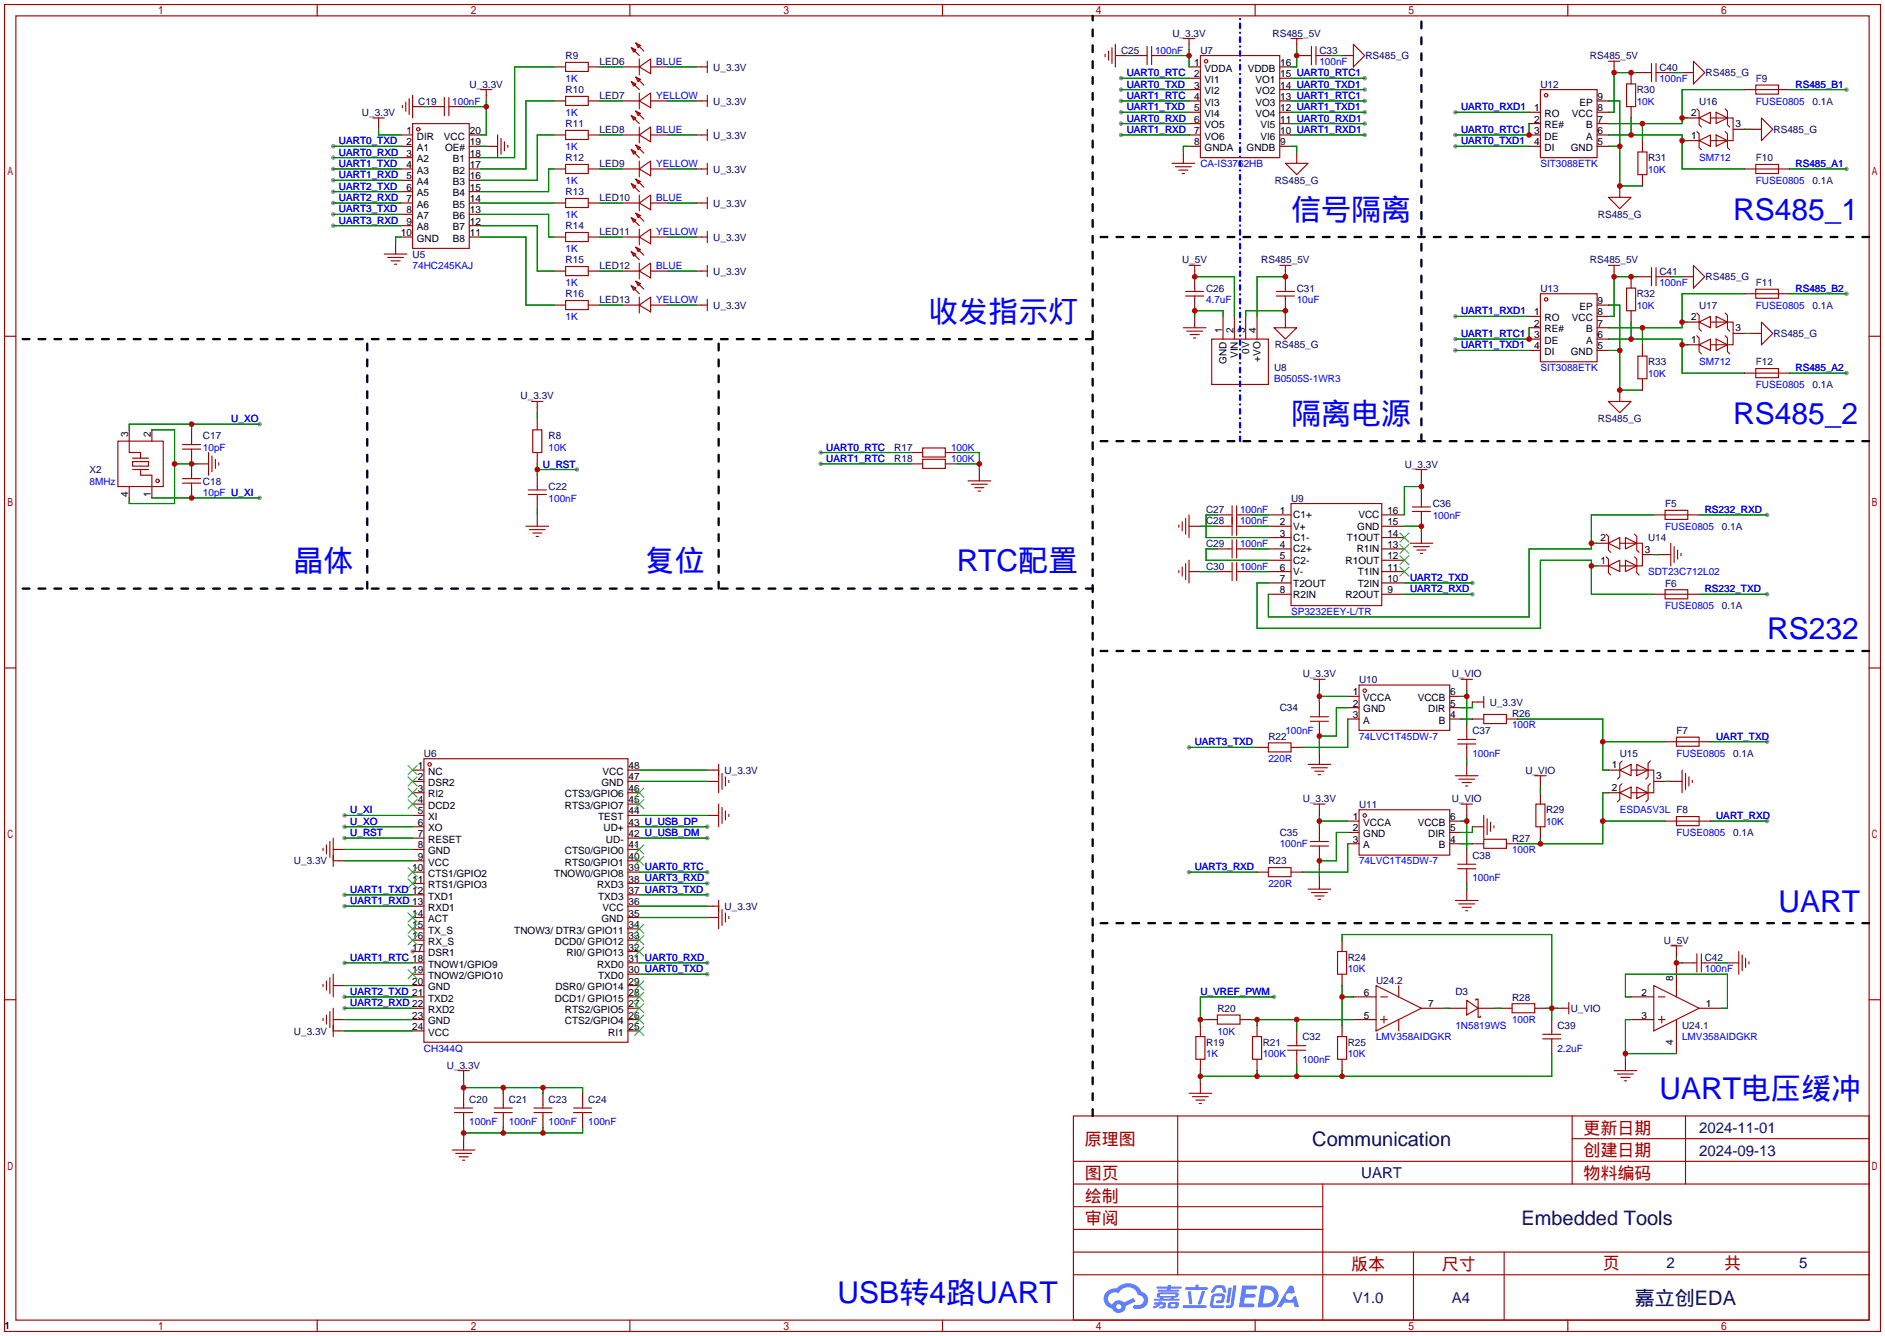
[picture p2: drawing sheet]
<svg xmlns="http://www.w3.org/2000/svg" width="422mm" height="299mm" viewBox="0 0 422 299" stroke-linecap="round" stroke-linejoin="round" font-family="sans-serif">
<defs><g id="words">
<g font-size="6.7" fill="#00f">
<text x="289.3" y="49.2">信号隔离</text>
<text x="388.4" y="49.2">RS485_1</text>
<text x="208" y="72.1">收发指示灯</text>
<text x="289.3" y="94.9">隔离电源</text>
<text x="388.4" y="94.9">RS485_2</text>
<text x="65.8" y="127.9">晶体</text>
<text x="144.5" y="127.9">复位</text>
<text x="214.4" y="127.9">RTC配置</text>
<text x="396" y="143.2">RS232</text>
<text x="398.5" y="204.1">UART</text>
<text x="371.9" y="246.1">UART电压缓冲</text>
<text x="187.7" y="291.8">USB转4路UART</text>
</g>
<g font-size="4.5" fill="#000080">
<text x="294.1" y="256.7">Communication</text>
<text x="340.9" y="274.4">Embedded Tools</text>
<text x="366.4" y="292.2">嘉立创EDA</text>
</g>
<g font-size="3.8" fill="#a00000">
<text x="243.1" y="256.4">原理图</text>
<text x="354.8" y="253.9">更新日期</text>
<text x="354.8" y="259">创建日期</text>
<text x="243.1" y="269.1">绘制</text>
<text x="243.1" y="264">图页</text>
<text x="354.8" y="264">物料编码</text>
<text x="243.1" y="274.2">审阅</text>
<text x="302.8" y="284.4">版本</text>
<text x="323.1" y="284.4">尺寸</text>
<text x="359.2" y="284.1">页</text>
<text x="386.3" y="284.1">共</text>
</g>
<g font-size="3.4" fill="#000080">
<text x="380.7" y="253.7">2024-11-01</text>
<text x="305.1" y="263.9">UART</text>
<text x="380.7" y="258.8">2024-09-13</text>
<text x="373.5" y="283.9">2</text>
<text x="403.2" y="283.9">5</text>
<text x="303.1" y="291.8">V1.0</text>
<text x="325.3" y="291.8">A4</text>
</g>
<g font-size="2.2" fill="#000080">
<text x="251.2" y="12">C25</text>
<text x="262.7" y="8.2">U_3.3V</text>
<text x="269" y="12">U7</text>
<text x="285.2" y="8.2">RS485_5V</text>
<text x="295.7" y="12">C33</text>
<text x="126.7" y="13.3">R9</text>
<text x="134.4" y="14.5">LED6</text>
<text x="159.8" y="15.8">U_3.3V</text>
<text x="306" y="13.3">RS485_G</text>
<text x="356.3" y="13.3">RS485_5V</text>
<text x="371.9" y="15.8">C40</text>
<text x="382.2" y="17.1">RS485_G</text>
<text x="93.7" y="23.4">C19</text>
<text x="105.2" y="19.6">U_3.3V</text>
<text x="126.7" y="20.9">R10</text>
<text x="134.4" y="22.2">LED7</text>
<text x="159.8" y="23.4">U_3.3V</text>
<text x="345.2" y="19.6">U12</text>
<text x="366.8" y="20.9">R30</text>
<text x="380.7" y="23.4">U16</text>
<text x="393.4" y="18.3">F9</text>
<text x="406.1" y="23.4">0.1A</text>
<text x="81.1" y="26">U_3.3V</text>
<text x="126.7" y="28.5">R11</text>
<text x="134.4" y="29.8">LED8</text>
<text x="397.4" y="29.8">RS485_G</text>
<text x="159.8" y="31">U_3.3V</text>
<text x="126.7" y="36.1">R12</text>
<text x="134.4" y="37.4">LED9</text>
<text x="159.8" y="38.7">U_3.3V</text>
<text x="285.7" y="41.2">RS485_G</text>
<text x="369.3" y="36.1">R31</text>
<text x="393.4" y="36.1">F10</text>
<text x="406.1" y="41.2">0.1A</text>
<text x="126.7" y="43.7">R13</text>
<text x="134.4" y="45">LED10</text>
<text x="159.8" y="46.3">U_3.3V</text>
<text x="126.7" y="51.4">R14</text>
<text x="134.4" y="52.6">LED11</text>
<text x="159.8" y="53.9">U_3.3V</text>
<text x="358" y="48.8">RS485_G</text>
<text x="92.5" y="57.7">U5</text>
<text x="126.7" y="59">R15</text>
<text x="264.9" y="59">U_5V</text>
<text x="282.6" y="59">RS485_5V</text>
<text x="356.3" y="59">RS485_5V</text>
<text x="134.4" y="60.3">LED12</text>
<text x="159.8" y="61.5">U_3.3V</text>
<text x="270.3" y="65.3">C26</text>
<text x="290.6" y="65.3">C31</text>
<text x="345.2" y="65.3">U13</text>
<text x="371.9" y="61.5">C41</text>
<text x="382.2" y="62.8">RS485_G</text>
<text x="393.4" y="64.1">F11</text>
<text x="126.7" y="66.6">R16</text>
<text x="134.4" y="67.9">LED13</text>
<text x="159.8" y="69.1">U_3.3V</text>
<text x="366.8" y="66.6">R32</text>
<text x="380.7" y="69.1">U17</text>
<text x="406.1" y="69.1">0.1A</text>
<text x="397.4" y="75.5">RS485_G</text>
<text x="285.5" y="83.1">U8</text>
<text x="285.7" y="78">RS485_G</text>
<text x="369.3" y="81.8">R33</text>
<text x="393.4" y="81.8">F12</text>
<text x="116.7" y="89.5">U_3.3V</text>
<text x="406.1" y="86.9">0.1A</text>
<text x="358" y="94.5">RS485_G</text>
<text x="45.5" y="98.4">C17</text>
<text x="122.9" y="98.4">R8</text>
<text x="200.4" y="100.9">R17</text>
<text x="20.1" y="106">X2</text>
<text x="200.4" y="103.4">R18</text>
<text x="314.8" y="104.7">U_3.3V</text>
<text x="45.5" y="108.5">C18</text>
<text x="122.9" y="109.8">C22</text>
<text x="289.3" y="112.3">U9</text>
<text x="321.1" y="113.6">C36</text>
<text x="373.1" y="113.6">F5</text>
<text x="270.3" y="114.9">C27</text>
<text x="270.3" y="117.4">C28</text>
<text x="385.8" y="118.7">0.1A</text>
<text x="270.3" y="122.5">C29</text>
<text x="369.3" y="121.2">U14</text>
<text x="270.3" y="127.6">C30</text>
<text x="373.1" y="131.4">F6</text>
<text x="385.8" y="136.5">0.1A</text>
<text x="291.9" y="151.7">U_3.3V</text>
<text x="304.5" y="153">U10</text>
<text x="325.3" y="151.7">U_VIO</text>
<text x="286.8" y="159.3">C34</text>
<text x="333.8" y="158">U_3.3V</text>
<text x="338.8" y="160.6">R26</text>
<text x="284.2" y="165.7">R22</text>
<text x="329.9" y="164.4">C37</text>
<text x="375.7" y="164.4">F7</text>
<text x="95" y="169.5">U6</text>
<text x="162.4" y="173.3">U_3.3V</text>
<text x="341.8" y="173.3">U_VIO</text>
<text x="363" y="169.5">U15</text>
<text x="388.4" y="169.5">0.1A</text>
<text x="291.9" y="179.6">U_3.3V</text>
<text x="325.3" y="179.6">U_VIO</text>
<text x="304.5" y="180.9">U11</text>
<text x="346.5" y="182.2">R29</text>
<text x="286.8" y="187.3">C35</text>
<text x="338.8" y="188.5">R27</text>
<text x="388.4" y="187.3">0.1A</text>
<text x="65.9" y="193.6">U_3.3V</text>
<text x="284.2" y="193.6">R23</text>
<text x="329.9" y="192.3">C38</text>
<text x="162.4" y="203.8">U_3.3V</text>
<text x="302" y="215.2">R24</text>
<text x="372.9" y="211.4">U_5V</text>
<text x="382" y="215.2">C42</text>
<text x="308.4" y="220.3">U24.2</text>
<text x="272.8" y="226.6">R20</text>
<text x="326.1" y="222.8">D3</text>
<text x="338.8" y="224.1">R28</text>
<text x="352" y="226.6">U_VIO</text>
<text x="65.9" y="231.7">U_3.3V</text>
<text x="291.8" y="233">C32</text>
<text x="349" y="230.4">C39</text>
<text x="376.9" y="230.4">U24.1</text>
<text x="100.2" y="239.3">U_3.3V</text>
<text x="270.3" y="234.2">R19</text>
<text x="283" y="234.2">R21</text>
<text x="302" y="234.2">R25</text>
<text x="105.2" y="246.9">C20</text>
<text x="114" y="246.9">C21</text>
<text x="122.9" y="246.9">C23</text>
<text x="131.8" y="246.9">C24</text>
<text x="1" y="297.7">1</text>
</g>
<g font-size="2.2" fill="#00f">
<text x="258.8" y="12">100nF</text>
<text x="147.1" y="14.5">BLUE</text>
<text x="252.5" y="17.1">UART0_RTC</text>
<text x="295.7" y="14.5">100nF</text>
<text x="101.3" y="23.4">100nF</text>
<text x="126.7" y="18.3">1K</text>
<text x="147.1" y="22.2">YELLOW</text>
<text x="252.5" y="19.6">UART0_TXD</text>
<text x="252.5" y="22.2">UART1_RTC</text>
<text x="366.8" y="23.4">10K</text>
<text x="371.9" y="18.3">100nF</text>
<text x="393.4" y="23.4">FUSE0805</text>
<text x="402.3" y="19.6">RS485_B1</text>
<text x="126.7" y="26">1K</text>
<text x="147.1" y="29.8">BLUE</text>
<text x="252.5" y="27.2">UART0_RXD</text>
<text x="252.5" y="29.8">UART1_RXD</text>
<text x="252.5" y="24.7">UART1_TXD</text>
<text x="327.4" y="24.7">UART0_RXD1</text>
<text x="327.4" y="29.8">UART0_RTC1</text>
<text x="75.9" y="32.3">UART0_TXD</text>
<text x="75.9" y="34.9">UART0_RXD</text>
<text x="126.7" y="33.6">1K</text>
<text x="327.4" y="32.3">UART0_TXD1</text>
<text x="75.9" y="37.4">UART1_TXD</text>
<text x="75.9" y="39.9">UART1_RXD</text>
<text x="126.7" y="41.2">1K</text>
<text x="147.1" y="37.4">YELLOW</text>
<text x="269" y="37.4">CA-IS3762HB</text>
<text x="345.2" y="37.4">SIT3088ETK</text>
<text x="369.3" y="38.7">10K</text>
<text x="380.7" y="36.1">SM712</text>
<text x="393.4" y="41.2">FUSE0805</text>
<text x="402.3" y="37.4">RS485_A1</text>
<text x="75.9" y="42.5">UART2_TXD</text>
<text x="75.9" y="45">UART2_RXD</text>
<text x="75.9" y="47.6">UART3_TXD</text>
<text x="147.1" y="45">BLUE</text>
<text x="75.9" y="50.1">UART3_RXD</text>
<text x="126.7" y="48.8">1K</text>
<text x="147.1" y="52.6">YELLOW</text>
<text x="126.7" y="56.4">1K</text>
<text x="92.5" y="60.3">74HC245KAJ</text>
<text x="126.7" y="64.1">1K</text>
<text x="147.1" y="60.3">BLUE</text>
<text x="371.9" y="64.1">100nF</text>
<text x="402.3" y="65.3">RS485_B2</text>
<text x="126.7" y="71.7">1K</text>
<text x="147.1" y="67.9">YELLOW</text>
<text x="270.3" y="67.9">4.7uF</text>
<text x="290.6" y="67.9">10uF</text>
<text x="327.4" y="70.4">UART1_RXD1</text>
<text x="366.8" y="69.1">10K</text>
<text x="393.4" y="69.1">FUSE0805</text>
<text x="327.4" y="75.5">UART1_RTC1</text>
<text x="327.4" y="78">UART1_TXD1</text>
<text x="345.2" y="83.1">SIT3088ETK</text>
<text x="380.7" y="81.8">SM712</text>
<text x="402.3" y="83.1">RS485_A2</text>
<text x="285.5" y="85.7">B0505S-1WR3</text>
<text x="369.3" y="84.4">10K</text>
<text x="393.4" y="86.9">FUSE0805</text>
<text x="51.8" y="94.5">U_XO</text>
<text x="45.5" y="100.9">10pF</text>
<text x="122.9" y="100.9">10K</text>
<text x="185.2" y="100.9">UART0_RTC</text>
<text x="213.1" y="100.9">100K</text>
<text x="121.7" y="104.7">U_RST</text>
<text x="185.2" y="103.4">UART1_RTC</text>
<text x="213.1" y="103.4">100K</text>
<text x="20.1" y="108.5">8MHz</text>
<text x="45.5" y="111.1">10pF U_XI</text>
<text x="122.9" y="112.3">100nF</text>
<text x="277.9" y="114.9">100nF</text>
<text x="277.9" y="117.4">100nF</text>
<text x="321.1" y="116.1">100nF</text>
<text x="373.1" y="118.7">FUSE0805</text>
<text x="382" y="114.9">RS232_RXD</text>
<text x="277.9" y="122.5">100nF</text>
<text x="277.9" y="127.6">100nF</text>
<text x="316" y="130.1">UART2_TXD</text>
<text x="369.3" y="128.8">SDT23C712L02</text>
<text x="289.3" y="137.7">SP3232EEY-L/TR</text>
<text x="316" y="132.6">UART2_RXD</text>
<text x="373.1" y="136.5">FUSE0805</text>
<text x="382" y="132.6">RS232_TXD</text>
<text x="267.7" y="166.9">UART3_TXD</text>
<text x="288" y="164.4">100nF</text>
<text x="304.5" y="165.7">74LVC1T45DW-7</text>
<text x="338.8" y="163.1">100R</text>
<text x="384.6" y="165.7">UART_TXD</text>
<text x="284.2" y="170.7">220R</text>
<text x="329.9" y="169.5">100nF</text>
<text x="375.7" y="169.5">FUSE0805</text>
<text x="78.5" y="184.7">U_XO</text>
<text x="78.5" y="182.2">U_XI</text>
<text x="346.5" y="184.7">10K</text>
<text x="363" y="182.2">ESDA5V3L F8</text>
<text x="384.6" y="183.4">UART_RXD</text>
<text x="78.5" y="187.3">U_RST</text>
<text x="286.8" y="189.8">100nF</text>
<text x="338.8" y="191.1">100R</text>
<text x="375.7" y="187.3">FUSE0805</text>
<text x="267.7" y="194.9">UART3_RXD</text>
<text x="304.5" y="193.6">74LVC1T45DW-7</text>
<text x="329.9" y="197.4">100nF</text>
<text x="78.5" y="202.5">UART1_RXD 13</text>
<text x="78.5" y="200">UART1_TXD 12</text>
<text x="284.2" y="198.7">220R</text>
<text x="78.5" y="215.2">UART1_RTC 18</text>
<text x="302" y="217.7">10K</text>
<text x="382" y="217.7">100nF</text>
<text x="78.5" y="222.8">UART2_TXD 21</text>
<text x="78.5" y="225.4">UART2_RXD 22</text>
<text x="269" y="222.8">U_VREF_PWM</text>
<text x="272.8" y="231.7">10K</text>
<text x="308.4" y="233">LMV358AIDGKR</text>
<text x="326.1" y="230.4">1N5819WS</text>
<text x="338.8" y="229.2">100R</text>
<text x="376.9" y="233">LMV358AIDGKR</text>
<text x="95" y="235.5">CH344Q</text>
<text x="270.3" y="236.8">1K</text>
<text x="283" y="236.8">100K</text>
<text x="291.8" y="238.1">100nF</text>
<text x="302" y="236.8">10K</text>
<text x="349" y="235.5">2.2uF</text>
<text x="105.2" y="252">100nF</text>
<text x="114" y="252">100nF</text>
<text x="122.9" y="252">100nF</text>
<text x="131.8" y="252">100nF</text>
</g>
<g font-size="2.2">
<text x="267.6" y="17.3">2</text>
<text x="267.6" y="14.8">1</text>
<text x="269.9" y="16">VDDA</text>
<text x="279.6" y="16">VDDB</text>
<text x="286.9" y="14.8">16</text>
<text x="286.9" y="17.3">15 UART0_RTC1</text>
<text x="267.6" y="22.4">4</text>
<text x="267.6" y="19.9">3</text>
<text x="269.9" y="23.7">VI3</text>
<text x="269.9" y="21.1">VI2</text>
<text x="269.9" y="18.6">VI1</text>
<text x="281.3" y="18.6">VO1</text>
<text x="281.3" y="21.1">VO2</text>
<text x="281.3" y="23.7">VO3</text>
<text x="286.9" y="19.9">14 UART0_TXD1</text>
<text x="286.9" y="22.4">13 UART1_RTC1</text>
<text x="354" y="23.7">EP</text>
<text x="358" y="22.4">9</text>
<text x="267.6" y="27.5">6</text>
<text x="267.6" y="24.9">5</text>
<text x="269.9" y="28.7">VO5</text>
<text x="269.9" y="26.2">VI4</text>
<text x="281.3" y="26.2">VO4</text>
<text x="282.5" y="28.7">VI5</text>
<text x="286.9" y="24.9">12 UART1_TXD1</text>
<text x="286.9" y="27.5">11 UART0_RXD1</text>
<text x="343.8" y="24.9">1</text>
<text x="343.8" y="27.5">2</text>
<text x="346.1" y="26.2">RO</text>
<text x="346.1" y="28.7">RE#</text>
<text x="352.2" y="26.2">VCC</text>
<text x="355.5" y="28.7">B</text>
<text x="358" y="27.5">7</text>
<text x="358" y="24.9">8</text>
<text x="379" y="26">2</text>
<text x="388.9" y="28.5">3</text>
<text x="91.1" y="30">1</text>
<text x="91.1" y="32.6">2</text>
<text x="91.1" y="35.1">3</text>
<text x="93.4" y="31.3">DIR</text>
<text x="93.4" y="33.8">A1</text>
<text x="99.5" y="31.3">VCC</text>
<text x="99.7" y="33.8">OE#</text>
<text x="105.3" y="35.1">18</text>
<text x="105.3" y="32.6">19</text>
<text x="105.3" y="30">20</text>
<text x="267.6" y="32.6">8</text>
<text x="267.6" y="30">7</text>
<text x="269.9" y="33.8">GNDA</text>
<text x="269.9" y="31.3">VO6</text>
<text x="279.4" y="33.8">GNDB</text>
<text x="282.5" y="31.3">VI6</text>
<text x="286.9" y="30">10 UART1_RXD1</text>
<text x="286.9" y="32.6">9</text>
<text x="343.8" y="30">3</text>
<text x="343.8" y="32.6">4</text>
<text x="346.1" y="31.3">DE</text>
<text x="346.1" y="33.8">DI</text>
<text x="352" y="33.8">GND</text>
<text x="355.5" y="31.3">A</text>
<text x="358" y="32.6">5</text>
<text x="358" y="30">6</text>
<text x="379" y="31">1</text>
<text x="91.1" y="37.6">4</text>
<text x="91.1" y="40.2">5</text>
<text x="93.4" y="36.4">A2</text>
<text x="93.4" y="38.9">A3</text>
<text x="93.4" y="41.4">A4</text>
<text x="101.5" y="41.4">B3</text>
<text x="101.5" y="38.9">B2</text>
<text x="101.5" y="36.4">B1</text>
<text x="105.3" y="40.2">16</text>
<text x="105.3" y="37.6">17</text>
<text x="91.1" y="42.7">6</text>
<text x="91.1" y="45.3">7</text>
<text x="91.1" y="47.8">8</text>
<text x="93.4" y="44">A5</text>
<text x="93.4" y="46.5">A6</text>
<text x="101.5" y="46.5">B5</text>
<text x="101.5" y="44">B4</text>
<text x="105.3" y="47.8">13</text>
<text x="105.3" y="45.3">14</text>
<text x="105.3" y="42.7">15</text>
<text x="89.8" y="52.9">10</text>
<text x="91.1" y="50.3">9</text>
<text x="93.4" y="49.1">A7</text>
<text x="93.4" y="51.6">A8</text>
<text x="101.5" y="51.6">B7</text>
<text x="101.5" y="49.1">B6</text>
<text x="105.3" y="52.9">11</text>
<text x="105.3" y="50.3">12</text>
<text x="93.4" y="54.1">GND</text>
<text x="101.5" y="54.1">B8</text>
<text x="343.8" y="70.7">1</text>
<text x="346.1" y="71.9">RO</text>
<text x="352.2" y="71.9">VCC</text>
<text x="354" y="69.4">EP</text>
<text x="358" y="70.7">8</text>
<text x="358" y="68.1">9</text>
<text x="379" y="71.7">2</text>
<text x="273.9" y="74.7" transform="rotate(-90 273.9 74.7)">1</text>
<text x="276.4" y="74.7" transform="rotate(-90 276.4 74.7)">2</text>
<text x="278.9" y="74.7" transform="rotate(-90 278.9 74.7)">3</text>
<text x="281.5" y="74.7" transform="rotate(-90 281.5 74.7)">4</text>
<text x="343.8" y="73.2">2</text>
<text x="343.8" y="75.7">3</text>
<text x="346.1" y="74.5">RE#</text>
<text x="346.1" y="77">DE</text>
<text x="355.5" y="77">A</text>
<text x="355.5" y="74.5">B</text>
<text x="358" y="75.7">6</text>
<text x="358" y="73.2">7</text>
<text x="379" y="76.8">1</text>
<text x="388.9" y="74.2">3</text>
<text x="274.9" y="81.4" transform="rotate(-90 274.9 81.4)">GND</text>
<text x="277.4" y="80.2" transform="rotate(-90 277.4 80.2)">VIN</text>
<text x="279.9" y="79.2" transform="rotate(-90 279.9 79.2)">0V</text>
<text x="282.5" y="81" transform="rotate(-90 282.5 81)">+VO</text>
<text x="343.8" y="78.3">4</text>
<text x="346.1" y="79.5">DI</text>
<text x="352" y="79.5">GND</text>
<text x="358" y="78.3">5</text>
<text x="28.7" y="97.8" transform="rotate(-90 28.7 97.8)">3</text>
<text x="33.8" y="97.8" transform="rotate(-90 33.8 97.8)">2</text>
<text x="28.7" y="111.2" transform="rotate(-90 28.7 111.2)">4</text>
<text x="33.8" y="111.2" transform="rotate(-90 33.8 111.2)">1</text>
<text x="286.8" y="115.1">1</text>
<text x="286.8" y="117.6">2</text>
<text x="289.8" y="116.1">C1+</text>
<text x="289.8" y="118.7">V+</text>
<text x="304.1" y="118.7">GND</text>
<text x="304.4" y="116.1">VCC</text>
<text x="310.9" y="117.6">15</text>
<text x="310.9" y="115.1">16</text>
<text x="286.8" y="120.2">3</text>
<text x="286.8" y="122.7">4</text>
<text x="286.8" y="125.3">5</text>
<text x="289.8" y="121.2">C1-</text>
<text x="289.8" y="123.7">C2+</text>
<text x="301.8" y="121.2">T1OUT</text>
<text x="304" y="123.7">R1IN</text>
<text x="310.9" y="125.3">12</text>
<text x="310.9" y="122.7">13</text>
<text x="310.9" y="120.2">14</text>
<text x="358.7" y="121.2">2</text>
<text x="368.6" y="123.8">3</text>
<text x="286.8" y="127.8">6</text>
<text x="286.8" y="130.3">7</text>
<text x="289.8" y="126.3">C2-</text>
<text x="289.8" y="128.8">V-</text>
<text x="289.8" y="131.4">T2OUT</text>
<text x="301.5" y="126.3">R1OUT</text>
<text x="304.3" y="131.4">T2IN</text>
<text x="304.3" y="128.8">T1IN</text>
<text x="310.9" y="130.3">10</text>
<text x="310.9" y="127.8">11</text>
<text x="358.7" y="126.3">1</text>
<text x="286.8" y="132.9">8</text>
<text x="289.8" y="133.9">R2IN</text>
<text x="301.5" y="133.9">R2OUT</text>
<text x="310.9" y="132.9">9</text>
<text x="303.2" y="155.7">1</text>
<text x="325" y="155.7">6</text>
<text x="303.2" y="158.3">2</text>
<text x="303.2" y="160.8">3</text>
<text x="305.5" y="157">VCCA</text>
<text x="305.5" y="159.6">GND</text>
<text x="317.7" y="157">VCCB</text>
<text x="320.1" y="159.6">DIR</text>
<text x="325" y="160.8">4</text>
<text x="325" y="158.3">5</text>
<text x="305.5" y="162.1">A</text>
<text x="322.4" y="162.1">B</text>
<text x="93.6" y="172.3">1</text>
<text x="95.9" y="173.5">NC</text>
<text x="135" y="173.5">VCC</text>
<text x="140.8" y="172.3">48</text>
<text x="361.2" y="172">1</text>
<text x="93.6" y="174.8">2</text>
<text x="93.6" y="177.3">3</text>
<text x="93.6" y="179.9">4</text>
<text x="95.9" y="176.1">DSR2</text>
<text x="95.9" y="178.6">RI2</text>
<text x="126.6" y="178.6">CTS3/GPIO6</text>
<text x="134.8" y="176.1">GND</text>
<text x="140.8" y="179.9">45</text>
<text x="140.8" y="177.3">46</text>
<text x="140.8" y="174.8">47</text>
<text x="361.2" y="177.1">2</text>
<text x="371.1" y="174.6">3</text>
<text x="93.6" y="182.4">5</text>
<text x="93.6" y="185">6</text>
<text x="95.9" y="181.1">DCD2</text>
<text x="95.9" y="183.7">XI</text>
<text x="126.6" y="181.1">RTS3/GPIO7</text>
<text x="134" y="183.7">TEST</text>
<text x="140.8" y="185">43 U_USB_DP</text>
<text x="140.8" y="182.4">44</text>
<text x="303.2" y="183.7">1</text>
<text x="305.5" y="185">VCCA</text>
<text x="317.7" y="185">VCCB</text>
<text x="325" y="183.7">6</text>
<text x="93.6" y="187.5">7</text>
<text x="93.6" y="190">8</text>
<text x="95.9" y="186.2">XO</text>
<text x="95.9" y="188.8">RESET</text>
<text x="95.9" y="191.3">GND</text>
<text x="126.6" y="191.3">CTS0/GPIO0</text>
<text x="135.2" y="186.2">UD+</text>
<text x="135.8" y="188.8">UD-</text>
<text x="140.8" y="190">41</text>
<text x="140.8" y="187.5">42 U_USB_DM</text>
<text x="303.2" y="186.2">2</text>
<text x="303.2" y="188.8">3</text>
<text x="305.5" y="187.5">GND</text>
<text x="305.5" y="190">A</text>
<text x="320.1" y="187.5">DIR</text>
<text x="322.4" y="190">B</text>
<text x="325" y="188.8">4</text>
<text x="325" y="186.2">5</text>
<text x="92.4" y="195.1">10</text>
<text x="92.4" y="197.7">11</text>
<text x="93.6" y="192.6">9</text>
<text x="95.9" y="193.8">VCC</text>
<text x="95.9" y="196.4">CTS1/GPIO2</text>
<text x="124.2" y="196.4">TNOW0/GPIO8</text>
<text x="126.6" y="193.8">RTS0/GPIO1</text>
<text x="140.8" y="197.7">38 UART3_RXD</text>
<text x="140.8" y="195.1">39 UART0_RTC</text>
<text x="140.8" y="192.6">40</text>
<text x="95.9" y="198.9">RTS1/GPIO3</text>
<text x="95.9" y="201.5">TXD1</text>
<text x="133.8" y="198.9">RXD3</text>
<text x="134" y="201.5">TXD3</text>
<text x="140.8" y="202.7">36</text>
<text x="140.8" y="200.2">37 UART3_TXD</text>
<text x="92.4" y="205.3">14</text>
<text x="92.4" y="207.8">15</text>
<text x="95.9" y="204">RXD1</text>
<text x="95.9" y="206.5">ACT</text>
<text x="95.9" y="209.1">TX_S</text>
<text x="115.2" y="209.1">TNOW3/ DTR3/ GPIO11</text>
<text x="134.8" y="206.5">GND</text>
<text x="135" y="204">VCC</text>
<text x="140.8" y="207.8">34</text>
<text x="140.8" y="205.3">35</text>
<text x="92.4" y="210.4">16</text>
<text x="92.4" y="212.9">17</text>
<text x="95.9" y="211.6">RX_S</text>
<text x="95.9" y="214.2">DSR1</text>
<text x="124.3" y="211.6">DCD0/ GPIO12</text>
<text x="126.9" y="214.2">RI0/ GPIO13</text>
<text x="140.8" y="215.4">31 UART0_RXD</text>
<text x="140.8" y="212.9">32</text>
<text x="140.8" y="210.4">33</text>
<text x="92.4" y="218">19</text>
<text x="92.4" y="220.5">20</text>
<text x="95.9" y="216.7">TNOW1/GPIO9</text>
<text x="95.9" y="219.2">TNOW2/GPIO10</text>
<text x="95.9" y="221.8">GND</text>
<text x="124.5" y="221.8">DSR0/ GPIO14</text>
<text x="133.8" y="216.7">RXD0</text>
<text x="134" y="219.2">TXD0</text>
<text x="140.8" y="220.5">29</text>
<text x="140.8" y="218">30 UART0_TXD</text>
<text x="375" y="219.7" transform="rotate(-90 375 219.7)">8</text>
<text x="95.9" y="224.3">TXD2</text>
<text x="95.9" y="226.9">RXD2</text>
<text x="124.3" y="224.3">DCD1/ GPIO15</text>
<text x="126.6" y="226.9">RTS2/GPIO5</text>
<text x="140.8" y="225.6">27</text>
<text x="140.8" y="223.1">28</text>
<text x="305.6" y="223.1">6</text>
<text x="320" y="225.6">7</text>
<text x="367.8" y="223.1">2</text>
<text x="382.3" y="225.6">1</text>
<text x="92.4" y="228.1">23</text>
<text x="92.4" y="230.7">24</text>
<text x="95.9" y="229.4">GND</text>
<text x="95.9" y="231.9">VCC</text>
<text x="126.6" y="229.4">CTS2/GPIO4</text>
<text x="136.3" y="231.9">RI1</text>
<text x="140.8" y="230.7">25</text>
<text x="140.8" y="228.1">26</text>
<text x="305.6" y="228.1">5</text>
<text x="367.8" y="228.1">3</text>
<text x="375" y="234.1" transform="rotate(-90 375 234.1)">4</text>
</g>
</g></defs>
<g fill="#999">
<circle cx="92.5" cy="213.1" r=".51"/>
<circle cx="77.2" cy="223.3" r=".51"/>
<circle cx="77.2" cy="225.8" r=".51"/>
<circle cx="77.2" cy="202.9" r=".51"/>
<circle cx="77.2" cy="200.4" r=".51"/>
<circle cx="158.5" cy="197.9" r=".51"/>
<circle cx="158.5" cy="200.4" r=".51"/>
<circle cx="158.5" cy="215.6" r=".51"/>
<circle cx="158.5" cy="218.2" r=".51"/>
<circle cx="158.5" cy="185.2" r=".51"/>
<circle cx="158.5" cy="187.7" r=".51"/>
<circle cx="129.3" cy="105.2" r=".51"/>
<circle cx="77.2" cy="187.7" r=".51"/>
<circle cx="58.2" cy="111.5" r=".51"/>
<circle cx="58.2" cy="95" r=".51"/>
<circle cx="77.2" cy="185.2" r=".51"/>
<circle cx="77.2" cy="182.6" r=".51"/>
<circle cx="77.2" cy="215.6" r=".51"/>
<circle cx="158.5" cy="195.3" r=".51"/>
<circle cx="413.8" cy="37.8" r=".51"/>
<circle cx="413.8" cy="20.1" r=".51"/>
<circle cx="326.1" cy="25.1" r=".51"/>
<circle cx="326.1" cy="32.8" r=".51"/>
<circle cx="326.1" cy="30.2" r=".51"/>
<circle cx="305.8" cy="17.5" r=".51"/>
<circle cx="305.8" cy="20.1" r=".51"/>
<circle cx="305.8" cy="27.7" r=".51"/>
<circle cx="251.2" cy="20.1" r=".51"/>
<circle cx="251.2" cy="27.7" r=".51"/>
<circle cx="251.2" cy="17.5" r=".51"/>
<circle cx="251.2" cy="30.2" r=".51"/>
<circle cx="251.2" cy="25.1" r=".51"/>
<circle cx="251.2" cy="22.6" r=".51"/>
<circle cx="305.8" cy="22.6" r=".51"/>
<circle cx="305.8" cy="25.1" r=".51"/>
<circle cx="305.8" cy="30.2" r=".51"/>
<circle cx="413.8" cy="83.6" r=".51"/>
<circle cx="413.8" cy="65.8" r=".51"/>
<circle cx="326.1" cy="70.9" r=".51"/>
<circle cx="326.1" cy="78.5" r=".51"/>
<circle cx="326.1" cy="75.9" r=".51"/>
<circle cx="329.9" cy="130.6" r=".51"/>
<circle cx="329.9" cy="133.1" r=".51"/>
<circle cx="183.9" cy="101.3" r=".51"/>
<circle cx="183.9" cy="103.9" r=".51"/>
<circle cx="396" cy="133.1" r=".51"/>
<circle cx="396" cy="115.3" r=".51"/>
<circle cx="74.7" cy="32.8" r=".51"/>
<circle cx="74.7" cy="35.3" r=".51"/>
<circle cx="74.7" cy="37.8" r=".51"/>
<circle cx="74.7" cy="40.4" r=".51"/>
<circle cx="74.7" cy="42.9" r=".51"/>
<circle cx="74.7" cy="45.5" r=".51"/>
<circle cx="74.7" cy="48" r=".51"/>
<circle cx="74.7" cy="50.5" r=".51"/>
<circle cx="266.4" cy="167.4" r=".51"/>
<circle cx="266.4" cy="195.3" r=".51"/>
<circle cx="285.5" cy="223.3" r=".51"/>
<circle cx="396" cy="183.9" r=".51"/>
<circle cx="396" cy="166.1" r=".51"/>
</g>
<g fill="none" stroke="#a10000" stroke-width=".25">
<path d="M1 1h420.4v297.2h-420.4zM3.6 3.6h415.2v292.1h-415.2zM71.1 1v2.6M141.1 1v2.6M211.2 1v2.6M281.3 1v2.6M351.3 1v2.6M1 75.3h2.6M418.8 75.3h2.6M1 149.6h2.6M418.8 149.6h2.6M1 223.9h2.6"/>
<path d="M418.8 223.9h2.6M240.5 249.9h178.3v45.8h-178.3zM263.9 249.9v35.6M352.3 249.9v15.3M352.3 255h66.5M377.7 249.9v15.3M240.5 270.3h55.9M240.5 265.2h178.3M240.5 275.3h55.9M240.5 260.1h178.3M296.4 265.2v30.5M71.1 295.7v2.5"/>
<path d="M141.1 295.7v2.5M211.2 295.7v2.5M240.5 285.5h178.3M240.5 280.4h178.3M281.3 295.7v2.5M316.7 280.4v15.3M337.1 280.4v15.3M351.3 295.7v2.5"/>
</g>
<g fill="#5487ff">
<path d="M278.4 287.9h2.6a.48 .48 0 0 1 .7 .4 .48 .48 0 0 1-.7 .5h-1.8l-.1 1h1.9a.43 .43 0 0 1 .4 .5 .43 .43 0 0 1-.5 .3h-1.9l-.2 1.3h1.6a.45 .45 0 0 1 .6 .2 .45 .45 0 0 1-.1 .6l-3.3 .1z"/>
<path d="M288.9 288h.9l.4 1.4-.8 .4a.84 .84 0 0 0-1.2 .2 .84 .84 0 0 0 .3 1.2 .84 .84 0 0 0 1.2-.4l.1-.3 .6-.3 .7 2.5h-1l-.3-1h-2l-.6 1h-1.1z"/>
<path d="M275.3 288.4h.7l-.5 3.2a.36 .36 0 0 1-.3 .3 .36 .36 0 0 1-.4-.4z"/>
<path d="M276.4 287.9h.7l-.6 4.3a1.13 1.13 0 0 1-1.8 .6l.2-.4 .7-.1 .2-.2z"/>
<path d="M272.1 288.2l.6-.4h1a.77 .77 0 0 1 .8 .6l.3 .9-.1 .2h-.6l-.2-.9-.3-.1h-.9l-.7 1-.7-.1z"/>
<path d="M271.6 290l.6-.3h1.7a.81 .81 0 0 1 .6 .5 .81 .81 0 0 1-.1 .9 .81 .81 0 0 1-.9 .8h-.7a.32 .32 0 0 1-.3-.4 .32 .32 0 0 1 .4-.3h.7l.2-.9-1.6 .1-.4 1.9h2.2a.32 .32 0 0 1 .3 .4 .32 .32 0 0 1-.4 .3l-2.2-.1-.5-.3-.1-.5z"/>
<path d="M265.1 292.3h5a.33 .33 0 0 1 .3 .4 .33 .33 0 0 1-.4 .3h-4.8l-.2-.2z"/>
<path d="M269.3 289.1h.8l-.7 2a.98 .98 0 0 1-.7 1.1l-.3-.3z"/>
<path d="M266.2 289.2h.7l.3 2.6a.34 .34 0 0 1-.3 .3 .34 .34 0 0 1-.4-.2z"/>
<path d="M265.7 288.3h2.1l.3-.6h.5l-.1 .6h1.8a.32 .32 0 0 1 .4 .3 .32 .32 0 0 1-.4 .3h-4.5l-.2-.1z"/>
<path d="M258.7 291.7h.9l.1-.2h.6v.2h.8l.2 .2-.2 .9-1.3 .2v-.4h.7l.1-.4a.68 .68 0 0 0-1 .4l-1.1 .4-.2-.4 1-.4h-.7z"/>
<path d="M259.2 288.1h2.4l.1-.3h.7v.3h2.1l.3 .3-.3 .2h-2.2v.3h1.8l.2 .2-.2 .2h-4.6v-.4h2v-.3h-2.2l-.2-.1z"/>
<path d="M282.6 287.9l-.8 4.9h1.7a2.5 2.5 0 0 0 3-2.5 2.5 2.5 0 0 0-3.1-2.4zM283.4 288.8a1.65 1.65 0 0 1 2.1 1.6 1.65 1.65 0 0 1-2.2 1.5h-.3z"/>
<path d="M259.4 289.7l-.2 .7 .7 .2 .1 .3h-1.3l.1 .4h5.3l.3-.2-.2-.2h-1.2l.2-.3a.7 .7 0 0 0 .8-.2 .7 .7 0 0 0 0-.9h-4.2zM260 289.9l3.4 .1-.2 .2h-3.2zM260.7 290.6h1.7l-.2 .3h-1.4z"/>
<path d="M261.8 291.8a1.05 1.05 0 0 0 0 1.2 2.91 2.91 0 0 0 2.2-.2 .98 .98 0 0 0 0-1.2h-1.7zM262.4 292.1l.9-.1 .1 .4-.3 .2h-.8z"/>
<path d="M248.1 289.2a2.23 2.23 0 0 0-.7 2.3 2.23 2.23 0 0 0 1.8 1.6 1.58 1.58 0 0 0 1.8 .9 1.58 1.58 0 0 0 1.3-1.5l2.2-1-.5-.8-2.1 1a1.65 1.65 0 0 0-2.7 .5 1.47 1.47 0 0 1-.7-2.1 1.47 1.47 0 0 1 2.2-.4 2.3 2.3 0 0 1 2.3-1.4 2.3 2.3 0 0 1 2 1.8 1.12 1.12 0 0 1 1.3 1 1.12 1.12 0 0 1-1.1 1.2h-.7a.45 .45 0 0 0-.6 .3 .45 .45 0 0 0 .4 .6 2.21 2.21 0 0 0 2.3-.6 2.21 2.21 0 0 0 .5-2.3 2.13 2.13 0 0 0-1.3-1 3.3 3.3 0 0 0-5.6-.7l-1.1 .1zM250.1 292.7a.6 .6 0 0 1 1.2 0 .6 .6 0 0 1-1.2 0z"/>
</g>
<g fill="none" stroke="#a10000" stroke-width=".25">
<path d="M126.7 14h5.1v2h-5.1zM141.5 10.7l1 .5-.5 .5zM141.5 18.3l1 .5-.5 .5zM141.5 10.7l1.8 1.7M141.5 18.3l1.8 1.8M142.5 9.7l1 .5-.5 .5zM142.5 17.3l1 .5-.5 .5zM142.5 9.7l1.8 1.7M142.5 17.3l1.8 1.8M143.3 15l2.5-1.8v3.3zM143.3 13.2v3.6M157.2 15h1.3"/>
<path d="M158.5 13.7v2.6M247.6 12.2v.5M248.4 11.4v2.1M249.2 10.7v3.5M249.9 9.9v5.1M256.3 12.4h.7M257 10.4v4.1M258.1 12.4h.7M258.1 10.4v4.1M265.2 8.6h2.5M266.4 8.6v1.3M269 12.4h17.8v22.9h-17.8z"/>
<path d="M289.3 8.6h2.5M290.6 8.6v1.3M293.1 12.4h.8M293.9 10.4v4.1M294.9 10.4v4.1M294.9 12.4h.8M303.3 9.9l2.5 2.5-2.5 2.6zM360.4 13.7h2.6M361.7 13.7v1.3M364.5 18.8h2v5.1h-2zM369.3 16.3h.8M370.1 14.2v4.1"/>
<path d="M371.1 14.2v4.1M371.1 16.3h.8M379.5 13.7l2.5 2.6-2.5 2.5zM393.4 19.1h5.1v2h-5.1zM83.6 26.4h2.5M84.8 26.4v1.3M90.2 23.6v.5M90.9 22.9v2M91.7 22.1v3.6M92.5 27.7h12.7v27.9h-12.7zM92.5 21.3v5.1M98.8 23.9h.8"/>
<path d="M99.6 21.8v4.1M100.6 21.8v4.1M100.6 23.9h.7M107.7 20.1h2.5M109 20.1v1.2M111.5 30.2v5.1M112.3 31v3.5M113 31.8v2M113.8 32.5v.5M126.7 21.6h5.1v2h-5.1zM126.7 29.2h5.1v2h-5.1zM126.7 36.8h5.1v2.1h-5.1z"/>
<path d="M141.5 25.9l1 .5-.5 .5zM141.5 33.5l1 .5-.5 .5zM141.5 25.9l1.8 1.8M141.5 33.5l1.8 1.8M142.5 24.9l1 .5-.5 .5zM142.5 32.5l1 .5-.5 .5zM142.5 24.9l1.8 1.8M142.5 32.5l1.8 1.8M143.3 22.6l2.5-1.8v3.3zM143.3 30.2l2.5-1.8v3.4zM143.3 37.8l2.5-1.7v3.3zM143.3 20.8v3.6"/>
<path d="M143.3 28.4v3.6M143.3 36.1v3.5M157.2 37.8h1.3M157.2 30.2h1.3M157.2 22.6h1.3M158.5 21.3v2.6M158.5 29v2.5M158.5 36.6v2.5M262.6 36.6h5.1M263.4 37.3h3.6M264.2 38.1h2M264.9 38.9h.5"/>
<path d="M288 36.6h5.1l-2.5 2.5zM345.2 20.1h12.7v15.2h-12.7zM367 34h2.1v5.1h-2.1zM380.2 29.5l.5 .5v3l.6 .5M380.2 24.4l.5 .5v3l.6 .5M380.7 31.5l2.6-1.3v2.6zM380.7 26.4l2.6-1.3v2.6zM383.3 26.4h5.1v5.1h-5.1M384.6 30.2l2.5 1.3-2.5 1.3zM384.6 25.1l2.5 1.3-2.5 1.3zM386.6 29.5l.5 .5v3l.5 .5M386.6 24.4l.5 .5v3l.5 .5"/>
<path d="M393.4 36.8h5.1v2.1h-5.1zM393.4 20.1h5.1M393.4 37.8h5.1M394.7 26.4l2.6 2.6-2.6 2.5zM86.1 56.9h5.1M86.9 57.7h3.5M87.6 58.4h2.1M88.4 59.2h.5M126.7 44.5h5.1v2h-5.1zM126.7 52.1h5.1v2h-5.1zM126.7 59.7h5.1v2h-5.1zM141.5 41.1l1 .6-.5 .5z"/>
<path d="M141.5 48.8l1 .5-.5 .5zM141.5 56.4l1 .5-.5 .5zM141.5 41.1l1.8 1.8M141.5 48.8l1.8 1.7M141.5 56.4l1.8 1.8M142.5 40.1l1 .5-.5 .5zM142.5 47.8l1 .5-.5 .5zM142.5 55.4l1 .5-.5 .5zM142.5 40.1l1.8 1.8M142.5 47.8l1.8 1.7M142.5 55.4l1.8 1.8M143.3 45.5l2.5-1.8v3.3z"/>
<path d="M143.3 53.1l2.5-1.8v3.3zM143.3 43.7v3.5M143.3 51.3v3.6M143.3 58.9v3.6M157.2 53.1h1.3M157.2 45.5h1.3M158.5 44.2v2.5M158.5 51.8v2.6M158.5 59.4v2.6M266.4 59.4h2.6M267.7 59.4v1.3M286.8 59.4h2.5"/>
<path d="M288 59.4v1.3M360.4 44.2h5.1l-2.5 2.5zM360.4 59.4h2.6M361.7 59.4v1.3M370.1 59.9v4.1M371.1 59.9v4.1M379.5 59.4l2.5 2.6-2.5 2.5zM126.7 67.3h5.1v2h-5.1zM141.5 64l1 .5-.5 .5zM141.5 64l1.8 1.8M142.5 63l1 .5-.5 .5zM142.5 63l1.8 1.8"/>
<path d="M143.3 60.7l2.5-1.8v3.3zM143.3 68.3l2.5-1.8v3.4zM143.3 66.5v3.6M157.2 68.3h1.3M157.2 60.7h1.3M158.5 67.1v2.5M265.2 73.4h5.1M265.7 66.3h4M265.7 65.3h4M265.9 74.2h3.6M266.7 74.9h2M267.5 75.7h.5"/>
<path d="M267.7 64.5v.8M267.7 66.3v.8M271.5 75.9h12.7v10.2h-12.7zM285.5 73.4h5.1l-2.6 2.5zM286 66.3h4.1M286 65.3h4.1M288 64.5v.8M288 66.3v.8M345.2 65.8h12.7v15.2h-12.7zM364.5 64.5h2v5.1h-2zM367 79.8h2.1v5h-2.1zM369.3 62h.8"/>
<path d="M371.1 62h.8M380.2 75.2l.5 .5v3l.6 .5M380.2 70.1l.5 .5v3.1l.6 .5M380.7 77.2l2.6-1.3v2.6zM380.7 72.1l2.6-1.2v2.5zM383.3 72.1h5.1v5.1h-5.1M384.6 75.9l2.5 1.3-2.5 1.3zM384.6 70.9l2.5 1.2-2.5 1.3zM386.6 75.2l.5 .5v3l.5 .5M386.6 70.1l.5 .5v3.1l.5 .5M393.4 64.8h5.1v2h-5.1zM393.4 65.8h5.1"/>
<path d="M394.7 72.1l2.6 2.6-2.6 2.5zM26.4 98.8h10.2v10.2h-10.2zM29 98.8v2.5h2.5v1.3M40.9 99.6h4.1M42.9 98.8v.8M119.1 89.9h2.6M119.4 96.3h2v5h-2zM120.4 89.9v1.3M360.4 89.9h5.1l-2.5 2.6zM393.4 82.6h5.1v2h-5.1zM393.4 83.6h5.1M29.7 103.4h3.6v1h-3.6z"/>
<path d="M29.7 105.2h3.6M29.7 102.6h3.6M31.5 105.2v1.2h2.5v2.6M40.9 108.2h4.1M40.9 107.2h4.1M40.9 100.6h4.1M42.9 100.6v.7M42.9 106.4v.8M42.9 108.2v.8M46.7 101.3v5.1M47.5 102.1v3.6M48.3 102.9v2"/>
<path d="M49 103.6v.5M117.9 117.9h5M118.4 110.7h4M118.4 109.7h4M118.6 118.6h3.6M119.4 119.4h2M120.4 109v.7M120.4 110.7v.8M206.8 100.3h5v2.1h-5zM206.8 102.9h5v2h-5zM216.9 107.7h5.1M217.7 108.5h3.5"/>
<path d="M218.4 109.2h2.1M219.2 110h.5M264.2 117.6v.5M264.9 116.8v2.1M265.7 116.1v3.5M266.4 115.3v5.1M275.3 117.9h.8M275.3 115.3h.8M276.1 113.3v6.6M277.1 117.9h.8M277.1 113.3v6.6M277.1 115.3h.8"/>
<path d="M289.3 112.8h20.3v22.8h-20.3zM316.5 113.5h4M316.5 114.6h4M317.2 105.2h2.6M318.5 105.2v1.2M318.5 112.8v.7M318.5 114.6v.7M359.9 119.6l.5 .5v3.1l.5 .5M366.3 119.6l.5 .5v3.1l.5 .5M373.1 114.3h5.1v2h-5.1zM373.1 115.3h5.1M120.1 120.1h.5"/>
<path d="M264.2 127.8v.5M264.9 127v2M265.7 126.2v3.6M266.4 125.5v5.1M275.3 122.9h.8M275.3 128h.8M276.1 120.9v4.1M276.1 126v4M277.1 120.9v4.1M277.1 126v4M277.1 122.9h.8M277.1 128h.8"/>
<path d="M316 121.7h5.1M316.7 122.4h3.6M317.5 123.2h2M318.3 124h.5M359.9 124.7l.5 .5v3.1l.5 .5M360.4 126.7l2.6-1.2v2.5zM360.4 121.7l2.6-1.3v2.5zM363 121.7h5v5h-5M364.2 125.5l2.6 1.2-2.6 1.3zM364.2 120.4l2.6 1.3-2.6 1.2zM366.3 124.7l.5 .5v3.1l.5 .5M373.1 132.1h5.1v2h-5.1z"/>
<path d="M373.1 133.1h5.1M374.4 121.7v5M375.2 122.4v3.6M375.9 123.2v2M376.7 124v.5M294.4 152.1h2.5M295.7 152.1v1.3M295.7 159.8v.7M304.5 153.4h20.4v10.2h-20.4zM327.4 152.1h2.5M328.7 152.1v1.3M331.2 157.2h1.3"/>
<path d="M332.5 156v2.5M95 169.9h45.7v63.5h-45.7zM159.8 172.5h1.2M161 171.2v6.3M161.8 173.2v3.6M162.6 174v2M163.3 174.8v.5M284.2 166.4h5.1v2h-5.1zM293.1 171.2h5.1M293.6 161.5h4.1M293.6 160.5h4.1M293.9 172h3.5"/>
<path d="M294.6 172.7h2.1M295.4 173.5h.5M295.7 161.5v.8M326.1 173.7h5.1M326.6 166.6h4.1M326.6 165.6h4.1M326.9 174.5h3.6M327.7 175.3h2M328.4 176h.5M328.7 164.8v.8M328.7 166.6v.8M332.5 160h5.1v2.1h-5.1z"/>
<path d="M343.9 173.7h2.6M345.2 173.7v1.3M363 172.5l2.5-1.3v2.5zM363 177.5l2.5-1.2v2.5zM363.5 170.4l-.5 .5v3.1l-.5 .5M363.5 175.5l-.5 .5v3.1l-.5 .5M365.5 172.5h5.1v5h-5.1M366.8 171.2l2.5 1.3-2.5 1.2zM366.8 176.3l2.5 1.2-2.5 1.3zM369.8 170.4l-.5 .5v3.1l-.5 .5M369.8 175.5l-.5 .5v3.1l-.5 .5M375.7 165.1h5v2h-5z"/>
<path d="M375.7 166.1h5M376.9 172.5v5M377.7 173.2v3.6M378.5 174v2M379.2 174.8v.5M72.4 190v.5M73.2 189.2v2.1M73.9 188.5v3.5M74.7 187.7v6.4M74.7 192.8h1.2M161 180.1v5.1M161.8 180.8v3.6"/>
<path d="M162.6 181.6v2M163.3 182.4v.5M284.2 194.3h5.1v2h-5.1zM293.1 199.1h5.1M293.6 189.5h4.1M293.6 188.5h4.1M293.9 199.9h3.5M294.4 180.1h2.5M295.7 180.1v1.3M295.7 187.7v.8M295.7 189.5v.7M304.5 181.4h20.4v10.1h-20.4z"/>
<path d="M326.6 194.6h4.1M326.6 193.5h4.1M327.4 180.1h2.5M328.7 180.1v1.3M328.7 192.8v.7M328.7 194.6v.7M332.5 188h5.1v2h-5.1zM332.5 182.6v5.1M333.2 183.4v3.5M334 184.1v2.1M334.8 184.9v.5M344.2 180.1h2v5.1h-2z"/>
<path d="M375.7 182.9h5v2h-5zM375.7 183.9h5M73.2 219.7v2M73.9 218.9v3.6M74.7 218.2v5.1M159.8 202.9h1.2M161 201.7v6.3M161.8 203.7v3.6M162.6 204.5v2M163.3 205.2v.5M294.6 200.7h2.1M295.4 201.4h.5"/>
<path d="M299.7 213.1h2.1v5.1h-2.1zM326.1 201.7h5.1M326.9 202.4h3.6M327.7 203.2h2M328.4 204h.5M374.4 211.8h2.5M375.7 211.8v1.3M379.5 215.6h.7M380.2 213.6v4.1M381.3 213.6v4.1M381.3 215.6h.7M389.6 213.1v5.1"/>
<path d="M390.4 213.9v3.5M391.2 214.6v2.1M391.9 215.4v.5M72.4 220.5v.5M72.4 228.1v.5M73.2 227.3v2.1M73.9 226.6v3.5M74.7 225.8v6.4M74.7 230.9h1.2M102.6 239.8h2.6M103.9 239.8v1.2M268 232.2h2v5h-2z"/>
<path d="M272.8 227.3h5.1v2.1h-5.1zM280.7 232.2h2v5h-2zM288.5 235.2h4.1M288.5 234.2h4.1M290.6 233.4v.8M290.6 235.2v.8M299.7 232.2h2.1v5h-2.1zM308.4 220.7l10.1 5.1-10.1 5.1zM309.4 223.3h1.5M309.4 228.3h1.5M310.1 227.6v1.5M313.4 220.7v2.6"/>
<path d="M313.4 228.3v2.6M328.7 224l2.5 1.8-2.5 1.5zM330.7 224v-.2h.5v4h.5v-.2M338.8 224.8h5.1v2h-5.1zM345.7 232.7h4.1M345.7 231.6h4.1M347.7 230.9v.7M347.7 232.7v.7M350.3 225.8h1.2M351.5 224.5v2.6M361.7 239.8h5.1M370.6 220.7l10.1 5.1-10.1 5.1z"/>
<path d="M371.6 223.3h1.5M371.6 228.3h1.5M372.4 227.6v1.5M375.7 220.7v2.6M375.7 228.3v2.6M101.3 257.6h5.1M101.9 249.2h4M101.9 248.2h4M102.1 258.3h3.6M102.9 259.1h2M103.6 259.8h.5M103.9 247.4v.8"/>
<path d="M103.9 249.2v.7M110.7 249.2h4.1M110.7 248.2h4.1M112.8 247.4v.8M112.8 249.2v.7M119.6 249.2h4.1M119.6 248.2h4.1M121.7 247.4v.8M121.7 249.2v.7M128.5 249.2h4.1M128.5 248.2h4.1M130.6 247.4v.8"/>
<path d="M130.6 249.2v.7M266.4 244.9h5.1M267.2 245.6h3.6M268 246.4h2M268.7 247.1h.5M362.5 240.5h3.5M363.2 241.3h2.1M364 242.1h.5"/>
<circle cx="270.3" cy="13.7" r=".38"/>
<circle cx="93.7" cy="29" r=".38"/>
<circle cx="346.5" cy="21.3" r=".38"/>
<circle cx="346.5" cy="67.1" r=".38"/>
<circle cx="35.3" cy="107.7" r=".38"/>
<circle cx="305.8" cy="154.7" r=".38"/>
<circle cx="96.3" cy="171.2" r=".38"/>
<circle cx="305.8" cy="182.6" r=".38"/>
</g>
<g fill="none" stroke="#870000" stroke-width=".25">
<path d="M124.2 15h2.5M131.8 15h2.6M139.4 15h3.9M145.8 15h3.8M156 15h1.2M249.9 12.4h2.6M253.7 12.4h2.6M258.8 12.4h2.6M266.4 15h2.6M266.4 17.5h2.6M266.4 9.9v1.3M286.8 15h2.5"/>
<path d="M286.8 17.5h2.5M290.6 9.9v1.3M290.6 12.4h2.5M295.7 12.4h2.5M300.7 12.4h2.6M361.7 15v1.3M365.5 16.3v2.5M366.8 16.3h2.5M371.9 16.3h2.5M376.9 16.3h2.6M84.8 27.7v1.3M89.9 30.2h2.6"/>
<path d="M89.9 32.8h2.6M89.9 37.8h2.6M89.9 35.3h2.6M92.5 23.9h2.5M96.3 23.9h2.5M101.3 23.9h2.6M105.2 30.2h2.5M105.2 32.8h2.5M105.2 37.8h2.5M105.2 35.3h2.5M109 32.8h2.5M109 21.3v1.3"/>
<path d="M124.2 22.6h2.5M124.2 30.2h2.5M124.2 37.8h2.5M131.8 22.6h2.6M131.8 30.2h2.6M131.8 37.8h2.6M139.4 22.6h3.9M139.4 30.2h3.9M139.4 37.8h3.9M145.8 22.6h3.8M145.8 30.2h3.8M145.8 37.8h3.8"/>
<path d="M156 22.6h1.2M156 30.2h1.2M156 37.8h1.2M265.2 34v2.6M266.4 20.1h2.6M266.4 22.6h2.6M266.4 25.1h2.6M266.4 27.7h2.6M266.4 30.2h2.6M266.4 32.8h2.6M286.8 20.1h2.5M286.8 22.6h2.5"/>
<path d="M286.8 25.1h2.5M286.8 27.7h2.5M286.8 30.2h2.5M286.8 32.8h2.5M290.6 34v2.6M342.6 25.1h2.6M342.6 27.7h2.6M342.6 30.2h2.6M342.6 32.8h2.6M357.9 22.6h2.5M357.9 25.1h2.5M357.9 27.7h2.5"/>
<path d="M357.9 30.2h2.5M357.9 32.8h2.5M365.5 23.9v2.5M368 31.5v2.5M368 39.1v2.6M378.2 31.5h2.5M378.2 26.4h2.5M388.4 29h2.5M390.9 20.1h2.5M390.9 37.8h2.5M392.2 29h2.5M398.5 20.1h2.6"/>
<path d="M398.5 37.8h2.6M88.6 54.4v2.5M89.9 45.5h2.6M89.9 53.1h2.6M89.9 40.4h2.6M89.9 42.9h2.6M89.9 48h2.6M89.9 50.5h2.6M105.2 45.5h2.5M105.2 53.1h2.5M105.2 40.4h2.5M105.2 42.9h2.5"/>
<path d="M105.2 48h2.5M105.2 50.5h2.5M124.2 45.5h2.5M124.2 53.1h2.5M131.8 45.5h2.6M131.8 53.1h2.6M139.4 45.5h3.9M139.4 53.1h3.9M145.8 45.5h3.8M145.8 53.1h3.8M156 45.5h1.2M156 53.1h1.2"/>
<path d="M363 41.7v2.5M124.2 60.7h2.5M124.2 68.3h2.5M131.8 60.7h2.6M131.8 68.3h2.6M139.4 60.7h3.9M139.4 68.3h3.9M145.8 60.7h3.8M145.8 68.3h3.8M156 60.7h1.2M156 68.3h1.2M267.7 60.7v3.8"/>
<path d="M267.7 67.1v2.5M267.7 70.9v2.5M274.1 70.9v5M276.6 70.9v5M279.1 70.9v5M281.7 70.9v5M288 60.7v3.8M288 67.1v2.5M288 70.9v2.5M342.6 70.9h2.6M342.6 73.4h2.6M342.6 75.9h2.6"/>
<path d="M342.6 78.5h2.6M357.9 68.3h2.5M357.9 70.9h2.5M357.9 73.4h2.5M357.9 75.9h2.5M357.9 78.5h2.5M361.7 60.7v1.3M365.5 62v2.5M365.5 69.6v2.5M366.8 62h2.5M368 77.2v2.6M371.9 62h2.5"/>
<path d="M376.9 62h2.6M378.2 77.2h2.5M378.2 72.1h2.5M388.4 74.7h2.5M390.9 65.8h2.5M392.2 74.7h2.5M398.5 65.8h2.6M29 96.3v2.5M34 96.3v2.5M42.9 96.3v2.5M120.4 91.2v1.3M120.4 93.7v2.6"/>
<path d="M363 87.4v2.5M368 84.8v2.6M390.9 83.6h2.5M398.5 83.6h2.6M29 109v2.5M34 109v2.5M42.9 101.3v5.1M42.9 109v2.5M44.2 103.9h2.5M120.4 101.3v2.6M120.4 106.4v2.6M120.4 111.5v2.5"/>
<path d="M120.4 115.3v2.6M204.2 103.9h2.6M204.2 101.3h2.6M211.8 103.9h2.6M211.8 101.3h2.6M219.5 105.2v2.5M266.4 117.9h2.6M272.8 115.3h2.5M272.8 117.9h2.5M277.9 115.3h2.5M277.9 117.9h2.5M284.2 115.3h5.1"/>
<path d="M284.2 117.9h5.1M309.6 115.3h5.1M309.6 117.9h5.1M318.5 106.4v1.3M318.5 110.2v2.6M318.5 115.3v2.6M318.5 119.1v2.6M370.6 115.3h2.5M378.2 115.3h2.5M266.4 128h2.6M272.8 122.9h2.5M272.8 128h2.5"/>
<path d="M277.9 122.9h2.5M277.9 128h2.5M284.2 120.4h5.1M284.2 122.9h5.1M284.2 125.5h5.1M284.2 128h5.1M284.2 130.6h5.1M284.2 133.1h5.1M309.6 120.4h5.1M309.6 122.9h5.1M309.6 125.5h5.1M309.6 128h5.1"/>
<path d="M309.6 130.6h5.1M309.6 133.1h5.1M357.9 126.7h2.5M357.9 121.7h2.5M368 124.2h2.6M370.6 133.1h2.5M371.9 124.2h2.5M378.2 133.1h2.5M295.7 153.4v1.3M295.7 157.2v2.6M302 156h2.5M302 158.5h2.5"/>
<path d="M324.9 156h2.5M324.9 158.5h2.5M328.7 153.4v1.3M329.9 157.2h1.3M92.5 172.5h2.5M92.5 175h2.5M92.5 177.5h2.5M140.7 172.5h2.6M140.7 175h2.6M140.7 177.5h2.6M158.5 172.5h1.3M158.5 175h2.5"/>
<path d="M281.7 167.4h2.5M289.3 167.4h2.5M295.7 162.3v2.5M295.7 168.7v2.5M302 161h2.5M324.9 161h2.5M328.7 162.3v2.5M328.7 167.4v2.5M328.7 171.2v2.5M329.9 161h2.6M337.6 161h2.5M345.2 175v1.3"/>
<path d="M345.2 177.5v2.6M360.4 172.5h2.6M360.4 177.5h2.6M370.6 175h2.5M373.1 166.1h2.6M374.4 175h2.5M380.7 166.1h2.6M74.7 190.2h2.5M75.9 192.8h1.3M92.5 180.1h2.5M92.5 182.6h2.5M92.5 185.2h2.5"/>
<path d="M92.5 187.7h2.5M92.5 190.2h2.5M92.5 192.8h2.5M92.5 195.3h2.5M92.5 197.9h2.5M140.7 180.1h2.6M140.7 182.6h2.6M140.7 185.2h2.6M140.7 187.7h2.6M140.7 190.2h2.6M140.7 192.8h2.6M140.7 195.3h2.6"/>
<path d="M140.7 197.9h2.6M158.5 182.6h2.5M281.7 195.3h2.5M289.3 195.3h2.5M295.7 181.4v1.2M295.7 185.2v2.5M295.7 190.2v2.6M295.7 196.6v2.5M302 183.9h2.5M302 186.4h2.5M302 189h2.5M324.9 183.9h2.5"/>
<path d="M324.9 186.4h2.5M324.9 189h2.5M328.7 181.4v1.2M328.7 190.2v2.6M328.7 195.3v2.6M328.7 199.1v2.6M329.9 185.2h2.6M329.9 189h2.6M337.6 189h2.5M345.2 185.2v2.5M373.1 183.9h2.6M380.7 183.9h2.6"/>
<path d="M92.5 200.4h2.5M92.5 202.9h2.5M92.5 205.5h2.5M92.5 208h2.5M92.5 210.6h2.5M92.5 213.1h2.5M92.5 215.6h2.5M92.5 218.2h2.5M140.7 200.4h2.6M140.7 202.9h2.6M140.7 205.5h2.6M140.7 208h2.6"/>
<path d="M140.7 210.6h2.6M140.7 213.1h2.6M140.7 215.6h2.6M140.7 218.2h2.6M158.5 202.9h1.3M158.5 205.5h2.5M300.7 210.6v2.5M300.7 218.2v2.5M375.7 213.1v1.3M375.7 215.6v5.1M376.9 215.6h2.6M382 215.6h2.6"/>
<path d="M387.1 215.6h2.5M74.7 220.7h2.5M74.7 228.3h2.5M75.9 230.9h1.3M92.5 220.7h2.5M92.5 223.3h2.5M92.5 225.8h2.5M92.5 228.3h2.5M92.5 230.9h2.5M140.7 220.7h2.6M140.7 223.3h2.6M140.7 225.8h2.6"/>
<path d="M140.7 228.3h2.6M140.7 230.9h2.6M269 229.6v2.6M269 237.2v2.6M270.3 228.3h2.5M277.9 228.3h2.5M281.7 229.6v2.6M281.7 237.2v2.6M290.6 230.9v2.5M290.6 236v2.5M300.7 229.6v2.6M300.7 237.2v2.6"/>
<path d="M303.3 223.3h5.1M303.3 228.3h5.1M318.5 225.8h5.1M324.9 225.8h3.8M331.2 225.8h3.8M336.3 225.8h2.5M343.9 225.8h2.6M347.7 228.3v2.6M347.7 233.4v2.6M349 225.8h1.3M364.2 237.2v2.6M365.5 223.3h5.1"/>
<path d="M365.5 228.3h5.1M375.7 230.9v5.1M380.7 225.8h5.1M103.9 241v1.3M103.9 244.9v2.5M103.9 249.9v2.6M103.9 255v2.6M112.8 244.9v2.5M112.8 249.9v2.6M121.7 244.9v2.5M121.7 249.9v2.6M130.6 244.9v2.5"/>
<path d="M130.6 249.9v2.6M269 242.3v2.6"/>
</g>
<g fill="none" stroke="#3c3" stroke-width=".25">
<path d="M313.7 119.4l2 2M315.7 119.4l-2 2M313.7 127l2 2M313.7 124.5l2 2M313.7 121.9l2 2.1M315.7 127l-2 2M315.7 124.5l-2 2M315.7 121.9l-2 2.1M91.4 171.4l2.1 2.1M91.4 174l2.1 2M91.4 176.5l2.1 2.1M91.4 179.1l2.1 2"/>
<path d="M93.5 171.4l-2.1 2.1M93.5 174l-2.1 2M93.5 176.5l-2.1 2.1M93.5 179.1l-2.1 2M142.2 179.1l2.1 2M142.2 176.5l2.1 2.1M144.3 179.1l-2.1 2M144.3 176.5l-2.1 2.1M91.4 194.3l2.1 2M91.4 196.8l2.1 2.1M93.5 194.3l-2.1 2M93.5 196.8l-2.1 2.1"/>
<path d="M142.2 191.8l2.1 2M142.2 189.2l2.1 2.1M144.3 191.8l-2.1 2M144.3 189.2l-2.1 2.1M91.4 204.5l2.1 2M91.4 207l2.1 2M91.4 209.5l2.1 2.1M91.4 217.2l2.1 2M93.5 204.5l-2.1 2M93.5 207l-2.1 2M93.5 209.5l-2.1 2.1M93.5 217.2l-2.1 2"/>
<path d="M142.2 219.7l2.1 2M142.2 212.1l2.1 2M142.2 209.5l2.1 2.1M142.2 207l2.1 2M144.3 219.7l-2.1 2M144.3 212.1l-2.1 2M144.3 209.5l-2.1 2.1M144.3 207l-2.1 2M142.2 229.9l2.1 2M142.2 227.3l2.1 2.1M142.2 224.8l2.1 2M142.2 222.2l2.1 2.1"/>
<path d="M144.3 229.9l-2.1 2M144.3 227.3l-2.1 2.1M144.3 224.8l-2.1 2M144.3 222.2l-2.1 2.1"/>
</g>
<g fill="none" stroke="#008700" stroke-width=".25">
<path d="M124.2 15h-8.9v20.3h-7.6M134.4 15h5M149.6 15h6.4M251.2 17.5h15.2M252.5 12.4h1.2M261.4 12.4h5M266.4 11.2v3.8M289.3 17.5h16.5M290.6 11.2v3.8h-1.3M298.2 12.4h2.5M366.8 16.3h-5.1v8.8h-1.3M374.4 16.3h2.5"/>
<path d="M74.7 37.8h15.2M74.7 32.8h15.2M74.7 35.3h15.2M84.8 29v1.2h5.1M95 23.9h1.3M103.9 23.9h5.1M107.7 32.8h1.3M109 22.6v7.6h-1.3M124.2 30.2h-3.8v10.2h-12.7M124.2 22.6h-6.3v15.2h-10.2M124.2 37.8h-1.3v5.1h-15.2M134.4 37.8h5"/>
<path d="M134.4 30.2h5M134.4 22.6h5M149.6 37.8h6.4M149.6 30.2h6.4M149.6 22.6h6.4M251.2 25.1h15.2M251.2 20.1h15.2M251.2 27.7h15.2M251.2 30.2h15.2M251.2 22.6h15.2M266.4 32.8h-1.2v1.2M289.3 25.1h16.5"/>
<path d="M289.3 20.1h16.5M289.3 27.7h16.5M289.3 30.2h16.5M289.3 32.8h1.3v1.2M289.3 22.6h16.5M326.1 25.1h16.5M326.1 32.8h16.5M342.6 27.7v2.5h-16.5M360.4 30.2h16.5v7.6h14M360.4 22.6h2.6v19.1h5M360.4 32.8h2.6M365.5 26.4v3.8"/>
<path d="M368 27.7v3.8M376.9 26.4h1.3M376.9 31.5h1.3M390.9 20.1h-14v7.6h-16.5M390.9 29h1.3M401.1 20.1h12.7M401.1 37.8h12.7M74.7 40.4h15.2M74.7 42.9h15.2M74.7 45.5h15.2M74.7 48h15.2M74.7 50.5h15.2"/>
<path d="M89.9 53.1h-1.3v1.3M107.7 50.5h12.7v10.2h3.8M107.7 53.1h10.2v15.2h6.3M107.7 45.5h16.5M107.7 48h15.2v5.1h1.3M134.4 45.5h5M134.4 53.1h5M149.6 45.5h6.4M149.6 53.1h6.4M134.4 68.3h5M134.4 60.7h5M149.6 68.3h6.4"/>
<path d="M149.6 60.7h6.4M267.7 62h8.9v8.9M267.7 70.9v-1.3h6.4v1.3M279.1 70.9v-1.3h8.9v1.3M288 62h-6.3v8.9M326.1 70.9h16.5M326.1 78.5h16.5M342.6 73.4v2.5h-16.5M360.4 75.9h16.5v7.7h14M360.4 68.3h2.6v19.1h5M360.4 78.5h2.6M365.5 72.1v3.8"/>
<path d="M366.8 62h-5.1v8.9h-1.3M368 73.4v3.8M374.4 62h2.5M376.9 72.1h1.3M376.9 77.2h1.3M390.9 65.8h-14v7.6h-16.5M390.9 74.7h1.3M401.1 65.8h12.7M34 96.3h5.1v16.5h-10.1v-1.3M42.9 95v1.3M58.2 95h-29.2v1.3M120.4 92.5v1.2"/>
<path d="M401.1 83.6h12.7M34 111.5h24.2M39.1 103.9h5.1M120.4 103.9v2.5M120.4 114v1.3M120.4 105.2h8.9M183.9 103.9h20.3M183.9 101.3h20.3M214.4 103.9h5.1M214.4 101.3h5.1v3.9M269 117.9h3.8M272.8 115.3h-2.5v5.1h13.9"/>
<path d="M280.4 115.3h3.8M280.4 117.9h3.8M314.7 117.9h3.8v1.2M318.5 107.7v2.5M318.5 109h-3.8v6.3M370.6 115.3h-14v7.6h-14v15.3h-58.4v-5.1M380.7 115.3h15.3M269 128h3.8M272.8 122.9h-2.5v2.6h13.9M280.4 122.9h3.8M280.4 128h3.8M284.2 130.6h-2.5v10.1h63.5v-15.2h11.4v7.6h14"/>
<path d="M314.7 130.6h15.2M314.7 133.1h15.2M356.6 126.7h1.3M356.6 121.7h1.3M370.6 124.2h1.3M380.7 133.1h15.3M295.7 156h6.3M295.7 154.7v2.5M302 158.5h-2.5v6.3h-3.8v3.9M327.4 156h1.3M328.7 154.7v7.6M329.9 157.2v1.3h-2.5"/>
<path d="M143.3 175h15.2M143.3 172.5h15.2M266.4 167.4h15.3M302 161v6.4h-10.2M327.4 161h2.5M328.7 169.9v1.3M340.1 161h19.1v11.5h1.2M345.2 176.3v1.2M359.2 166.1h13.9M360.4 177.5h-1.2v11.5h-19.1M373.1 175h1.3M383.3 166.1h12.7"/>
<path d="M77.2 190.2h15.3M77.2 192.8h15.3M77.2 185.2h15.3M77.2 187.7h15.3M77.2 182.6h15.3M143.3 197.9h15.2M143.3 185.2h15.2M143.3 187.7h15.2M143.3 182.6h15.2M143.3 195.3h15.2M266.4 195.3h15.3M295.7 182.6v2.6"/>
<path d="M295.7 183.9h6.3M302 186.4h-2.5v6.4h-3.8v3.8M302 189v6.3h-10.2M327.4 189h2.5M327.4 183.9h1.3M328.7 182.6v7.6M328.7 197.9v1.2M329.9 185.2v1.2h-2.5M345.2 187.7v1.3M359.2 183.9h13.9M383.3 183.9h12.7M77.2 202.9h15.3"/>
<path d="M77.2 200.4h15.3M77.2 215.6h15.3M143.3 202.9h15.2M143.3 200.4h15.2M143.3 215.6h15.2M143.3 218.2h15.2M143.3 205.5h15.2M300.7 210.6v-1.3h47v19M375.7 214.4v1.2h1.2M384.6 215.6h2.5M77.2 223.3h15.3M77.2 225.8h15.3"/>
<path d="M77.2 228.3h15.3M77.2 220.7h15.3M77.2 230.9h15.3M269 228.3h1.3M269 239.8v2.5M280.4 228.3h22.9M281.7 228.3v1.3M281.7 239.8v1.2M285.5 223.3h-16.5v6.3M290.6 228.3v2.6M290.6 238.5v2.5M300.7 223.3h2.6"/>
<path d="M300.7 220.7v8.9M300.7 239.8v1.2M323.6 225.8h1.3M335 225.8h1.3M346.5 225.8h2.5M347.7 236v5h-78.7M364.2 236h11.5M365.5 223.3h-1.3v-5.1h22.9v7.6h-1.3M365.5 228.3h-1.3v8.9M103.9 242.3v2.6M103.9 252.5v2.5M103.9 243.6h26.7v1.3"/>
<path d="M112.8 243.6v1.3M112.8 252.5v1.2M121.7 243.6v1.3M121.7 252.5v1.2M130.6 252.5v1.2h-26.7"/>
</g>
<path d="M277.9 98.8v-95.2" fill="none" stroke="#00f" stroke-width=".51" stroke-dasharray="1 1 0 1"/>
<path d="M418.8 53.1h-173.9M244.9 75.9h-241.3M318.5 98.8v-95.2M418.8 98.8h-173.9M82.3 131.8v-55.9M161 131.8v-55.9M244.9 131.8h-241.3M418.8 145.8h-173.9M418.8 206.8h-173.9M244.9 249.9v-246.3" fill="none" stroke="#000" stroke-width=".51" stroke-dasharray="1.5 2"/>
<g fill="#c00">
<circle cx="120.4" cy="105.2" r=".63"/>
<circle cx="42.9" cy="111.5" r=".63"/>
<circle cx="42.9" cy="95" r=".63"/>
<circle cx="42.9" cy="103.9" r=".63"/>
<circle cx="39.1" cy="103.9" r=".63"/>
<circle cx="103.9" cy="253.7" r=".63"/>
<circle cx="112.8" cy="253.7" r=".63"/>
<circle cx="121.7" cy="253.7" r=".63"/>
<circle cx="103.9" cy="243.6" r=".63"/>
<circle cx="112.8" cy="243.6" r=".63"/>
<circle cx="121.7" cy="243.6" r=".63"/>
<circle cx="361.7" cy="16.3" r=".63"/>
<circle cx="365.5" cy="16.3" r=".63"/>
<circle cx="376.9" cy="26.4" r=".63"/>
<circle cx="368" cy="27.7" r=".63"/>
<circle cx="376.9" cy="31.5" r=".63"/>
<circle cx="365.5" cy="30.2" r=".63"/>
<circle cx="363" cy="32.8" r=".63"/>
<circle cx="363" cy="41.7" r=".63"/>
<circle cx="342.6" cy="30.2" r=".63"/>
<circle cx="290.6" cy="12.4" r=".63"/>
<circle cx="361.7" cy="62" r=".63"/>
<circle cx="365.5" cy="62" r=".63"/>
<circle cx="376.9" cy="72.1" r=".63"/>
<circle cx="368" cy="73.4" r=".63"/>
<circle cx="376.9" cy="77.2" r=".63"/>
<circle cx="365.5" cy="75.9" r=".63"/>
<circle cx="363" cy="78.5" r=".63"/>
<circle cx="363" cy="87.4" r=".63"/>
<circle cx="342.6" cy="75.9" r=".63"/>
<circle cx="288" cy="62" r=".63"/>
<circle cx="267.7" cy="62" r=".63"/>
<circle cx="288" cy="69.6" r=".63"/>
<circle cx="267.7" cy="69.6" r=".63"/>
<circle cx="318.5" cy="117.9" r=".63"/>
<circle cx="318.5" cy="109" r=".63"/>
<circle cx="266.4" cy="12.4" r=".63"/>
<circle cx="219.5" cy="103.9" r=".63"/>
<circle cx="356.6" cy="126.7" r=".63"/>
<circle cx="356.6" cy="121.7" r=".63"/>
<circle cx="109" cy="23.9" r=".63"/>
<circle cx="359.2" cy="166.1" r=".63"/>
<circle cx="328.7" cy="156" r=".63"/>
<circle cx="295.7" cy="156" r=".63"/>
<circle cx="295.7" cy="164.8" r=".63"/>
<circle cx="345.2" cy="189" r=".63"/>
<circle cx="359.2" cy="183.9" r=".63"/>
<circle cx="328.7" cy="183.9" r=".63"/>
<circle cx="295.7" cy="183.9" r=".63"/>
<circle cx="295.7" cy="192.8" r=".63"/>
<circle cx="300.7" cy="241" r=".63"/>
<circle cx="290.6" cy="241" r=".63"/>
<circle cx="281.7" cy="241" r=".63"/>
<circle cx="269" cy="241" r=".63"/>
<circle cx="347.7" cy="225.8" r=".63"/>
<circle cx="290.6" cy="228.3" r=".63"/>
<circle cx="281.7" cy="228.3" r=".63"/>
<circle cx="300.7" cy="223.3" r=".63"/>
<circle cx="269" cy="228.3" r=".63"/>
<circle cx="375.7" cy="215.6" r=".63"/>
<circle cx="364.2" cy="236" r=".63"/>
</g>
<use href="#words"/>
</svg>
